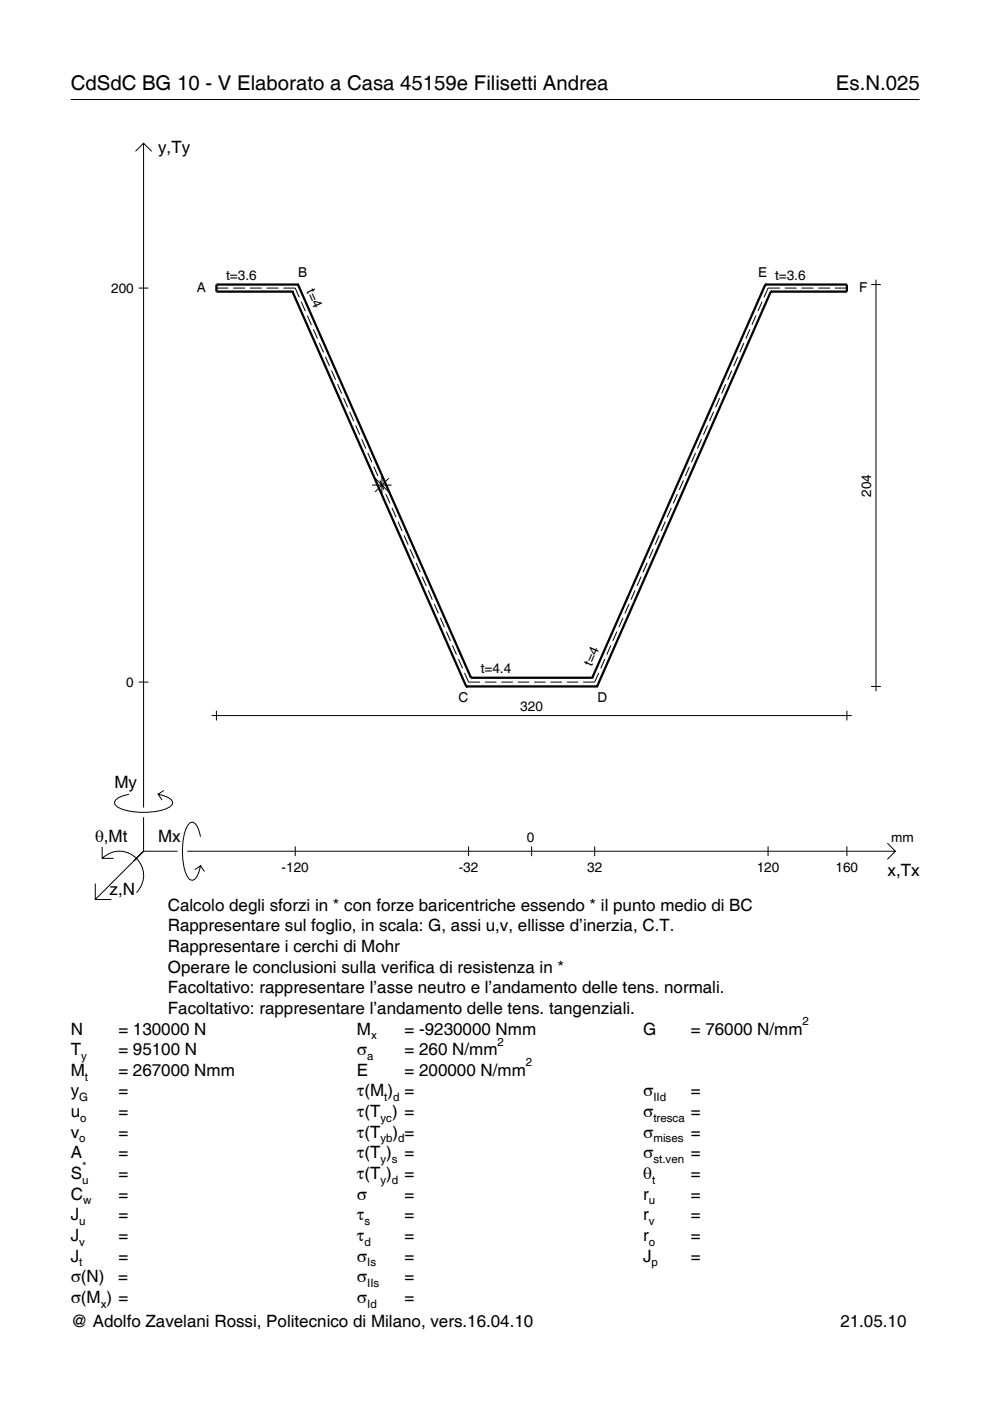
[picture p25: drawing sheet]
<svg xmlns="http://www.w3.org/2000/svg" width="210mm" height="297mm" viewBox="0 0 210 297" stroke-linecap="round" stroke-linejoin="round" font-family="sans-serif">
<defs><g id="words">
<g font-size="4.3">
<text x="15" y="19">CdSdC BG 10 - V Elaborato a Casa 45159e Filisetti Andrea</text>
<text x="177.2" y="19">Es.N.025</text>
</g>
<g font-size="3.6">
<text x="33.5" y="32.4">y,Ty</text>
<text x="24.3" y="167.1">My</text>
<text x="20.1" y="178.4">θ,Mt</text>
<text x="33.5" y="178.4">Mx</text>
<text x="188.2" y="185.6">x,Tx</text>
<text x="23.2" y="189.7">z,N</text>
<text x="35.6" y="193.1">Calcolo degli sforzi in * con forze baricentriche essendo * il punto medio di BC</text>
<text x="35.6" y="197.5">Rappresentare sul foglio, in scala: G, assi u,v, ellisse d’inerzia, C.T.</text>
<text x="35.6" y="201.8">Rappresentare i cerchi di Mohr</text>
<text x="35.6" y="206.2">Operare le conclusioni sulla verifica di resistenza in *</text>
<text x="35.6" y="210.6">Facoltativo: rappresentare l’asse neutro e l’andamento delle tens. normali.</text>
<text x="35.6" y="215">Facoltativo: rappresentare l’andamento delle tens. tangenziali.</text>
<text x="15" y="219.3">N</text>
<text x="25.1" y="219.3">= 130000 N</text>
<text x="75.7" y="219.3">M</text>
<text x="85.8" y="219.3">= -9230000 Nmm</text>
<text x="136.4" y="219.3">G</text>
<text x="146.5" y="219.3">= 76000 N/mm</text>
<text x="15" y="223.7">T</text>
<text x="25.1" y="223.7">= 95100 N</text>
<text x="75.7" y="223.7">σ</text>
<text x="85.8" y="223.7">= 260 N/mm</text>
<text x="15" y="232.5">y</text>
<text x="15" y="228.1">M</text>
<text x="25.1" y="232.5">=</text>
<text x="25.1" y="228.1">= 267000 Nmm</text>
<text x="75.7" y="232.5">τ(M ) =</text>
<text x="75.7" y="228.1">E</text>
<text x="85.8" y="228.1">= 200000 N/mm</text>
<text x="136.4" y="232.5">σ</text>
<text x="146.5" y="232.5">=</text>
<text x="15" y="236.8">u</text>
<text x="25.1" y="236.8">=</text>
<text x="75.7" y="236.8">τ(T ) =</text>
<text x="136.4" y="236.8">σ</text>
<text x="146.5" y="236.8">=</text>
<text x="15" y="245.6">A</text>
<text x="15" y="241.2">v</text>
<text x="25.1" y="241.2">=</text>
<text x="25.1" y="245.6">=</text>
<text x="75.7" y="245.6">τ(T )</text>
<text x="75.7" y="241.2">τ(T</text>
<text x="83.3" y="241.2">) =</text>
<text x="85.8" y="245.6">=</text>
<text x="136.4" y="241.2">σ</text>
<text x="136.4" y="245.6">σ</text>
<text x="146.5" y="241.2">=</text>
<text x="146.5" y="245.6">=</text>
<text x="15" y="250">S</text>
<text x="25.1" y="250">=</text>
<text x="75.7" y="250">τ(T )</text>
<text x="85.8" y="250">=</text>
<text x="136.4" y="250">θ</text>
<text x="146.5" y="250">=</text>
<text x="15" y="254.3">C</text>
<text x="25.1" y="254.3">=</text>
<text x="75.7" y="254.3">σ</text>
<text x="85.8" y="254.3">=</text>
<text x="136.4" y="254.3">r</text>
<text x="146.5" y="254.3">=</text>
<text x="15" y="263.1">J</text>
<text x="15" y="258.7">J</text>
<text x="25.1" y="258.7">=</text>
<text x="25.1" y="263.1">=</text>
<text x="75.7" y="258.7">τ</text>
<text x="75.7" y="263.1">τ</text>
<text x="85.8" y="258.7">=</text>
<text x="85.8" y="263.1">=</text>
<text x="136.4" y="258.7">r</text>
<text x="136.4" y="263.1">r</text>
<text x="146.5" y="258.7">=</text>
<text x="146.5" y="263.1">=</text>
<text x="15" y="267.5">J</text>
<text x="25.1" y="267.5">=</text>
<text x="75.7" y="267.5">σ</text>
<text x="85.8" y="267.5">=</text>
<text x="136.4" y="267.5">J</text>
<text x="146.5" y="267.5">=</text>
<text x="15" y="271.8">σ(N)</text>
<text x="25.1" y="271.8">=</text>
<text x="75.7" y="271.8">σ</text>
<text x="85.8" y="271.8">=</text>
<text x="15" y="276.2">σ(M ) =</text>
<text x="15" y="281.4">@ Adolfo Zavelani Rossi, Politecnico di Milano, vers.16.04.10</text>
<text x="75.7" y="276.2">σ</text>
<text x="85.8" y="276.2">=</text>
<text x="178.2" y="281.4">21.05.10</text>
</g>
<g font-size="2.9">
<text x="47.9" y="59.3">t=3.6</text>
<text x="63.2" y="58.7">B</text>
<text x="160.8" y="58.7">E t=3.6</text>
<text x="23.6" y="62.1">200</text>
<text x="41.7" y="62">A</text>
<text x="64.9" y="61.8" transform="rotate(66 64.9 61.8)">t=4</text>
<text x="182.2" y="62">F</text>
<text x="184.7" y="105.3" transform="rotate(-90 184.7 105.3)">204</text>
<text x="101.9" y="142.7">t=4.4</text>
<text x="125.5" y="141.4" transform="rotate(-66 125.5 141.4)">t=4</text>
<text x="26.8" y="145.6">0</text>
<text x="97.2" y="148.9">C</text>
<text x="126.7" y="148.9">D</text>
<text x="110.3" y="150.7">320</text>
<text x="111.7" y="178.4">0</text>
<text x="189" y="178.4">mm</text>
<text x="59.7" y="184.9">-120</text>
<text x="97.3" y="184.9">-32</text>
<text x="124.5" y="184.9">32</text>
<text x="160.4" y="184.9">120</text>
<text x="177.2" y="184.9">160</text>
</g>
<g font-size="2.4">
<text x="78.7" y="220.3">x</text>
<text x="105.5" y="221.7">2</text>
<text x="170.2" y="217.3">2</text>
<text x="17.2" y="224.7">y</text>
<text x="77.9" y="224.7">a</text>
<text x="111.5" y="226.1">2</text>
<text x="16.8" y="233.5">G</text>
<text x="18" y="229.1">t</text>
<text x="81.5" y="233.5">t d</text>
<text x="138.5" y="233.5">IId</text>
<text x="17" y="237.8">o</text>
<text x="80.7" y="237.8">yc</text>
<text x="138.5" y="237.8">tresca</text>
<text x="16.8" y="242.2">o</text>
<text x="80.7" y="242.2">yb d</text>
<text x="138.5" y="242.2">mises</text>
<text x="17.4" y="251">u</text>
<text x="17.4" y="248">*</text>
<text x="80.7" y="246.6">y s</text>
<text x="80.7" y="251">y d</text>
<text x="138.2" y="251">t</text>
<text x="138.5" y="246.6">st.ven</text>
<text x="17.6" y="255.3">w</text>
<text x="137.6" y="255.3">u</text>
<text x="16.8" y="259.7">u</text>
<text x="77.3" y="259.7">s</text>
<text x="137.6" y="259.7">v</text>
<text x="16.8" y="268.5">t</text>
<text x="16.8" y="264.1">v</text>
<text x="77.3" y="264.1">d</text>
<text x="77.9" y="268.5">Is</text>
<text x="137.6" y="264.1">o</text>
<text x="138.2" y="268.5">p</text>
<text x="77.9" y="272.8">IIs</text>
<text x="21.4" y="277.2">x</text>
<text x="77.9" y="277.2">Id</text>
</g>
</g></defs>
<g fill="none" stroke="#000" stroke-width=".21">
<path d="M15 21.1h180M28.7 32.1l1.7-1.7 1.8 1.7M30.4 30.4v140.8M185.7 59.3v87.3M29.4 61.1h2.1M45.9 61.1h2.5M49.4 61.1h2.5M53 61.1h2.5M56.5 61.1h2.5M60.1 61.1h2.5l.9 1.9M63.9 64l.8 2M65.2 66.9l.8 2"/>
<path d="M66.4 69.8l.9 2M67.7 72.7l.9 2M69 75.6l.9 2M70.3 78.6l.8 1.9M155.2 78.6l-.9 1.9M156.4 75.6l-.8 2M157.7 72.7l-.9 2M159 69.8l-.9 2M160.3 66.9l-.9 2M161.6 64l-.9 2M165.4 61.1h-2.6l-.8 1.9M166.4 61.1h2.5"/>
<path d="M169.9 61.1h2.6M173.5 61.1h2.5M177 61.1h2.6M184.7 60.3h2.1M71.6 81.5l.8 1.9M72.8 84.4l.9 2M74.1 87.3l.9 2M75.4 90.2l.9 2M76.7 93.1l.9 2M78 96l.8 2M79.3 98.9l.8 2M146.2 98.9l-.9 2"/>
<path d="M147.5 96l-.9 2M148.7 93.1l-.8 2M150 90.2l-.8 2M151.3 87.3l-.9 2M152.6 84.4l-.9 2M153.9 81.5l-.9 1.9M78.9 102.8h4.1M79.5 101.4l2.9 2.9M80.5 101.9l.9 1.9M81 100.8v4.1M81.8 104.8l.9 1.9M82.4 101.4l-2.9 2.9"/>
<path d="M83.1 107.7l.9 2M84.4 110.6l.8 2M85.7 113.5l.8 2M86.9 116.4l.9 2M88.2 119.3l.9 2M137.2 119.3l-.9 2M138.5 116.4l-.9 2M139.8 113.5l-.9 2M141.1 110.6l-.9 2M142.3 107.7l-.8 2M143.6 104.8l-.9 1.9M144.9 101.9l-.9 1.9"/>
<path d="M89.5 122.3l.9 1.9M90.8 125.2l.9 1.9M92.1 128.1l.8 2M93.4 131l.8 2M94.6 133.9l.9 2M95.9 136.8l.9 2M97.2 139.7l.9 2M128.2 139.7l-.8 2M129.5 136.8l-.9 2M130.8 133.9l-.9 2M132.1 131l-.9 2M133.4 128.1l-.9 2"/>
<path d="M134.6 125.2l-.8 1.9M135.9 122.3l-.8 1.9M29.4 144.6h2.1M44.9 151.7h135.7M45.9 150.7v2M98.5 142.6l.8 2h2.5M102.8 144.6h2.5M106.3 144.6h2.4M109.8 144.6h2.4M113.2 144.6h2.5M116.7 144.6h2.4M120.2 144.6h2.4"/>
<path d="M127 142.6l-.9 2h-2.5M179.6 150.7v2M184.7 145.5h2.1M21.7 179.6v2.4h2.4M27.3 168.4a3.6 3.6 0 0 0-3 1.7l.1 .5a5.6 5.6 0 0 0 3.8 1.5 13.4 13.4 0 0 0 7.8-1l.5-.5 .1-.5a3.6 3.6 0 0 0-3.1-1.7l.8 1.2M30.4 173.3v7.2M34.7 167.6l-1.2 .8M42.5 177.4a3.6 3.6 0 0 0-1.7-3.1l-.5 .1a5.7 5.7 0 0 0-1.5 3.8 13.9 13.9 0 0 0 1.1 7.9l.4 .4 .5 .1a3.6 3.6 0 0 0 1.7-3l-1.2 .8M62.6 179.4v2.1M99.3 179.4v2.1M112.7 179.4v2.1M126.1 179.4v2.1"/>
<path d="M162.8 179.4v2.1M179.6 179.4v2.1M188.1 178.8l1.7 1.7-1.7 1.7M20.2 187.3v3.4h3.4M21.7 182a5.1 5.1 0 0 1 7.2 0 5.1 5.1 0 0 1 0 7.3M30.4 180.5l-10.2 10.2M30.4 180.5h7.2M39.7 180.5h150.1M42.5 183.6l.8 1.2"/>
</g>
<g fill="none" stroke="#000" stroke-width=".48">
<path d="M62 61.8h.1M62 61.8l36.8 83.7M63.2 60.3h.1M63.2 60.3h-17.3v1.5h16.1M63.2 60.3l36.7 83.4M162.3 60.3h.1M162.3 60.3h17.3v1.5h-16.2M162.3 60.3l-36.7 83.4M163.4 61.8h.1M163.4 61.8l-36.8 83.7M98.8 145.5h.1M98.8 145.5h27.8"/>
<path d="M99.9 143.7h.1M99.9 143.7h25.7M125.6 143.7h.1M126.6 145.5h.1"/>
</g>
<use href="#words"/>
</svg>
